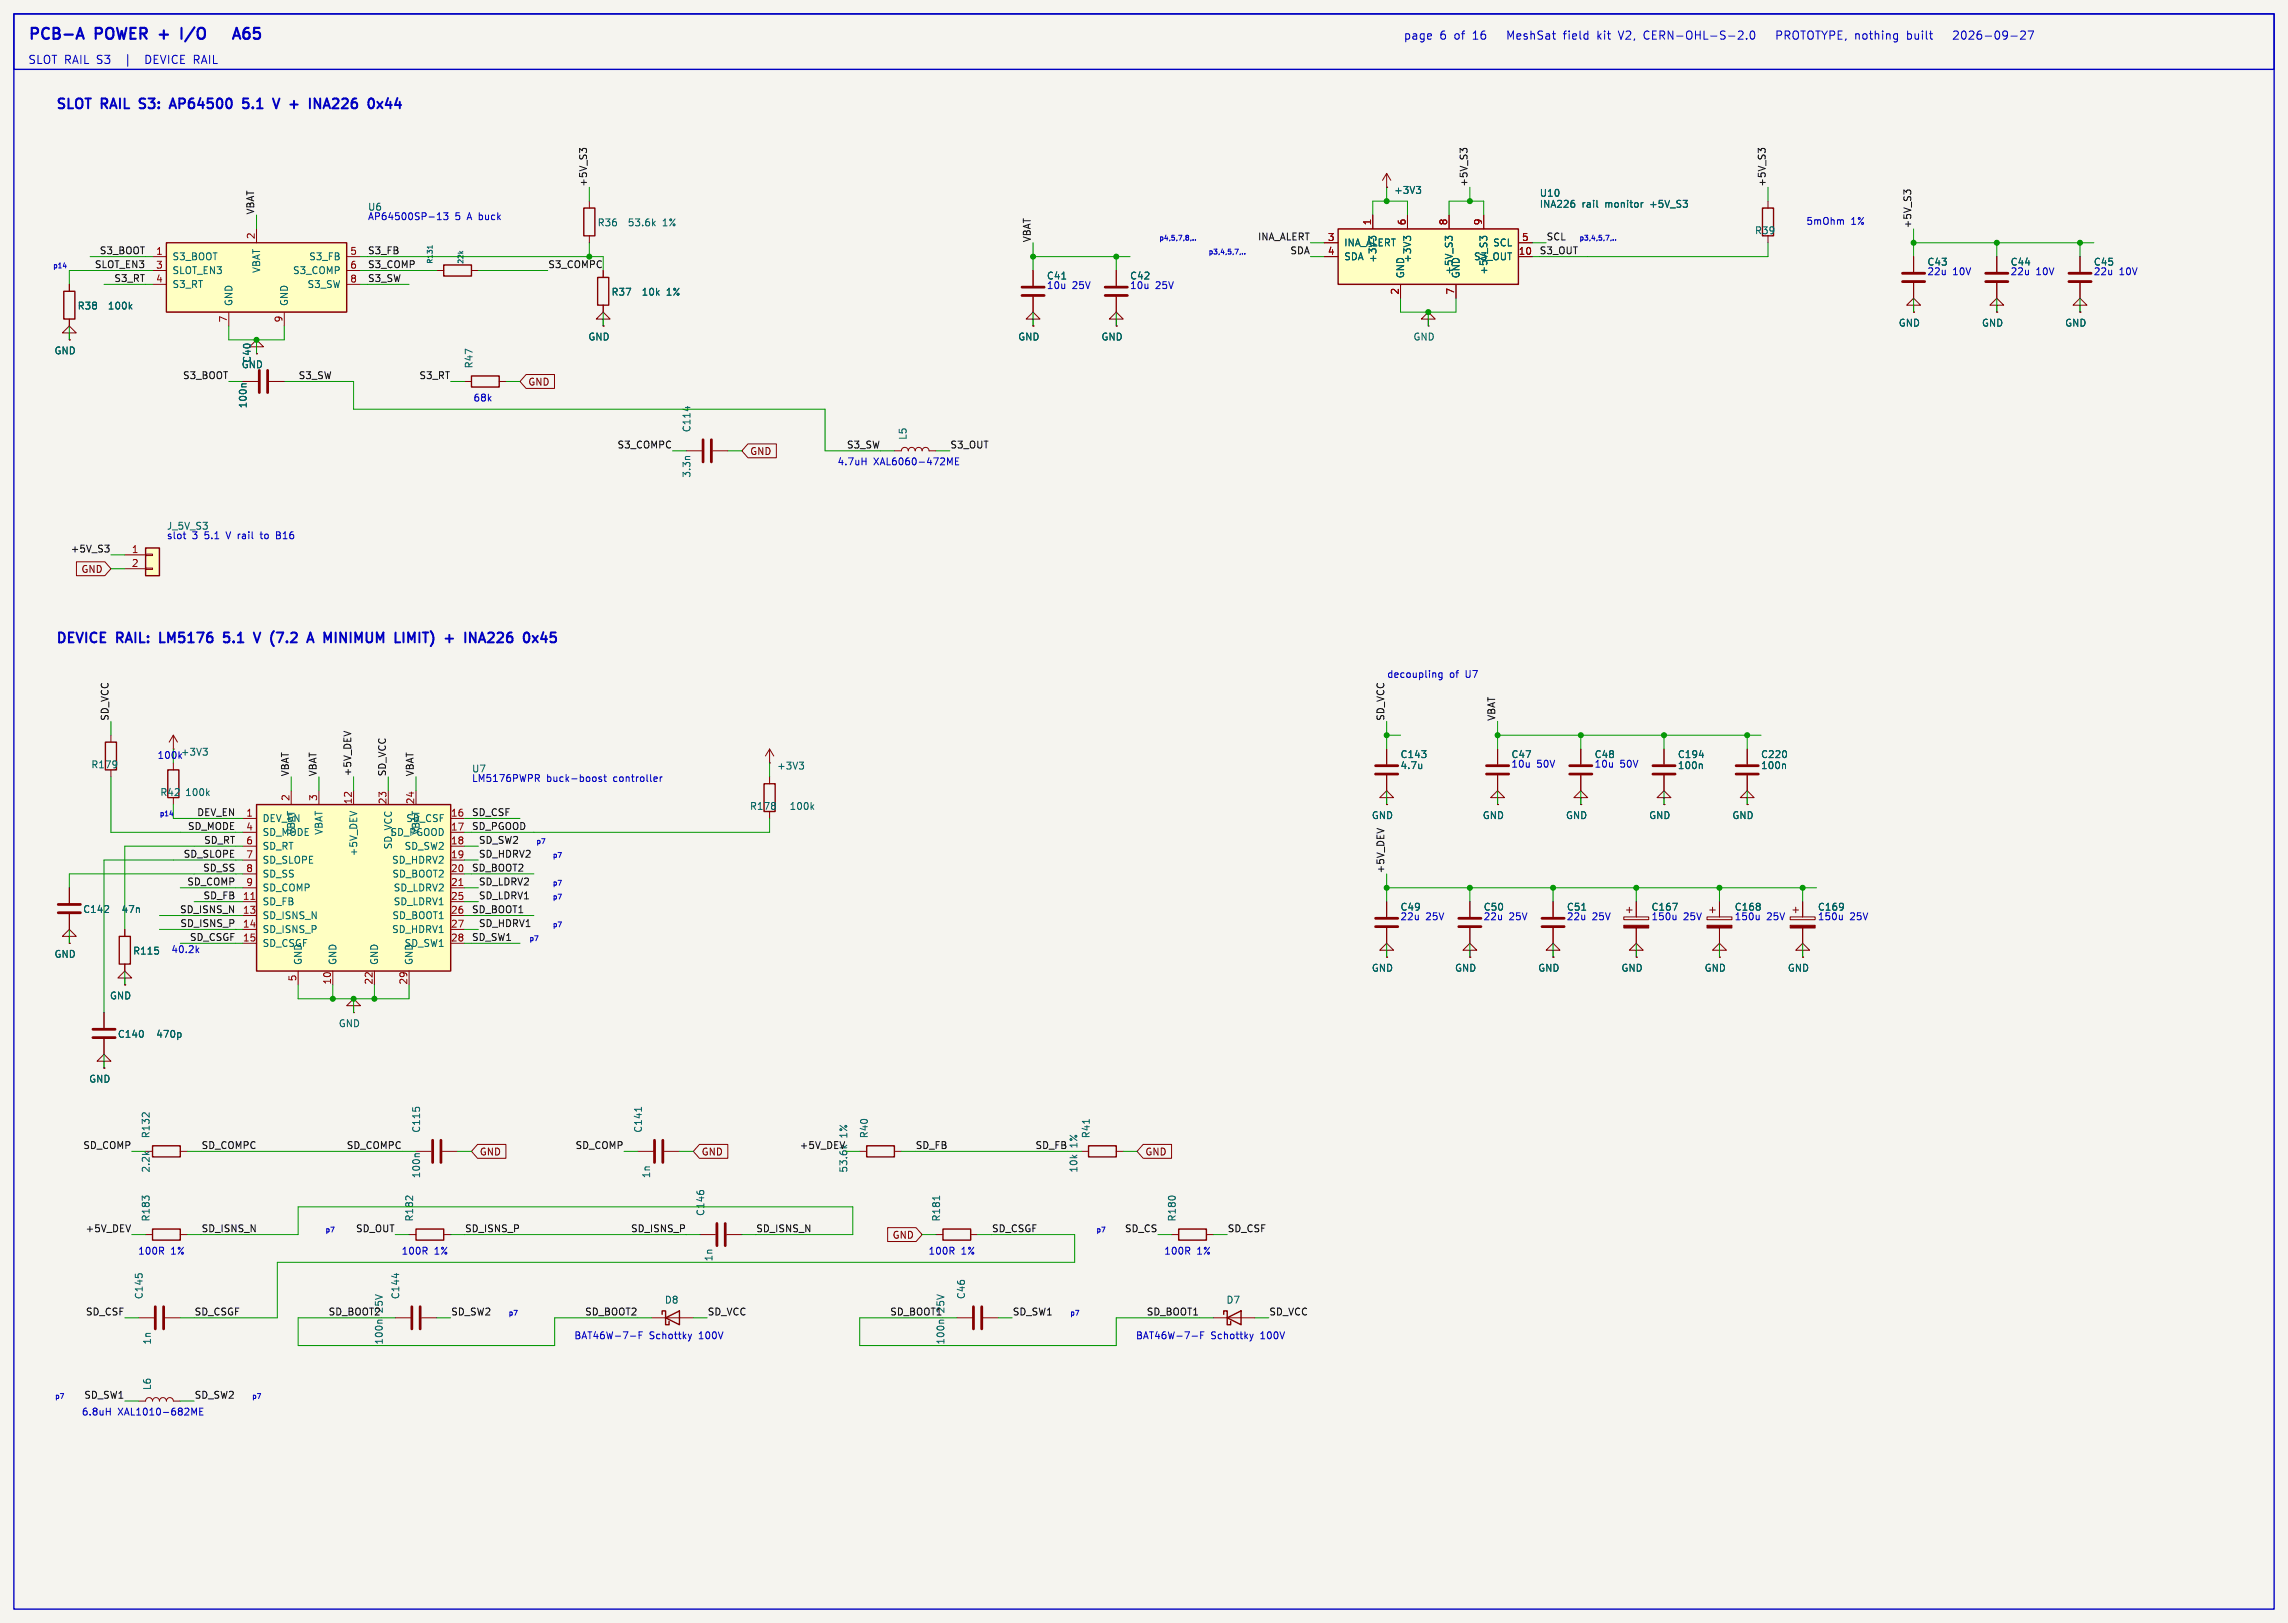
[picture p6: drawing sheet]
<svg xmlns="http://www.w3.org/2000/svg" width="419mm" height="297mm" viewBox="0 0 419 297" stroke-linecap="round" stroke-linejoin="round" font-family="sans-serif">
<defs><g id="words">
<g font-size="2.8" fill="#0000c2">
<text x="5.1" y="7.4">PCB-A</text>
<text x="17.6" y="7.4">POWER</text>
<text x="30.1" y="7.4">+</text>
<text x="34.9" y="7.4">I/O</text>
<text x="47" y="7.4">A65</text>
</g>
<g font-size="2.5" fill="#0000c2">
<text x="10.2" y="20.1">SLOT</text>
<text x="18.7" y="20.1">RAIL</text>
<text x="26.4" y="20.1">S3:</text>
<text x="32.8" y="20.1">AP64500</text>
<text x="46.8" y="20.1">5.1</text>
<text x="53.2" y="20.1">V</text>
<text x="56.8" y="20.1">+</text>
<text x="61.1" y="20.1">INA226</text>
<text x="72.7" y="20.1">0x44</text>
<text x="10.2" y="117.9">DEVICE</text>
<text x="21.5" y="117.9">RAIL:</text>
<text x="30.1" y="117.9">LM5176</text>
<text x="42.6" y="117.9">5.1</text>
<text x="49" y="117.9">V</text>
<text x="52.6" y="117.9">(7.2</text>
<text x="60.2" y="117.9">A</text>
<text x="63.8" y="117.9">MINIMUM</text>
<text x="77.5" y="117.9">LIMIT)</text>
<text x="87.4" y="117.9">+</text>
<text x="91.8" y="117.9">INA226</text>
</g>
<g font-size="2.1" fill="#0000c2">
<text x="5.1" y="11.8">SLOT RAIL S3</text>
<text x="23.2" y="11.8">|</text>
<text x="27.2" y="11.8">DEVICE RAIL</text>
<text x="257" y="7.4">page</text>
<text x="263.7" y="7.4">6</text>
<text x="266.4" y="7.4">of</text>
<text x="269.9" y="7.4">16</text>
<text x="276.7" y="7.4">MeshSat</text>
<text x="287.2" y="7.4">field</text>
<text x="293.5" y="7.4">kit</text>
<text x="297.6" y="7.4">V2,</text>
<text x="302.3" y="7.4">CERN-OHL-S-2.0</text>
<text x="327.1" y="7.4">PROTOTYPE, nothing</text>
<text x="351.3" y="7.4">built</text>
<text x="360.3" y="7.4">2026-09-27</text>
</g>
<g font-size="1.8" fill="#0f0f0f">
<text x="107.6" y="34.3" transform="rotate(-90 107.6 34.3)">+5V_S3</text>
<text x="268.9" y="34.3" transform="rotate(-90 268.9 34.3)">+5V_S3</text>
<text x="323.5" y="34.3" transform="rotate(-90 323.5 34.3)">+5V_S3</text>
<text x="46.6" y="39.4" transform="rotate(-90 46.6 39.4)">VBAT</text>
<text x="350.2" y="41.9" transform="rotate(-90 350.2 41.9)">+5V_S3</text>
<text x="18.2" y="46.6">S3_BOOT</text>
<text x="67.3" y="46.6">S3_FB</text>
<text x="188.9" y="44.5" transform="rotate(-90 188.9 44.5)">VBAT</text>
<text x="230.3" y="44.1">INA_ALERT</text>
<text x="236.3" y="46.6">SDA</text>
<text x="281.9" y="46.6">S3_OUT</text>
<text x="283.2" y="44.1">SCL</text>
<text x="17.3" y="49.2">SLOT_EN3</text>
<text x="20.8" y="51.7">S3_RT</text>
<text x="67.3" y="51.7">S3_SW</text>
<text x="67.3" y="49.2">S3_COMP</text>
<text x="100.3" y="49.2">S3_COMPC</text>
<text x="33.4" y="69.5">S3_BOOT</text>
<text x="54.6" y="69.5">S3_SW</text>
<text x="76.7" y="69.5">S3_RT</text>
<text x="113" y="82.2">S3_COMPC</text>
<text x="155" y="82.2">S3_SW</text>
<text x="174" y="82.2">S3_OUT</text>
<text x="12.9" y="101.3">+5V_S3</text>
<text x="20" y="132.1" transform="rotate(-90 20 132.1)">SD_VCC</text>
<text x="253.7" y="132.1" transform="rotate(-90 253.7 132.1)">SD_VCC</text>
<text x="274" y="132.1" transform="rotate(-90 274 132.1)">VBAT</text>
<text x="53" y="142.2" transform="rotate(-90 53 142.2)">VBAT</text>
<text x="58.1" y="142.2" transform="rotate(-90 58.1 142.2)">VBAT</text>
<text x="64.4" y="142.2" transform="rotate(-90 64.4 142.2)">+5V_DEV</text>
<text x="70.8" y="142.2" transform="rotate(-90 70.8 142.2)">SD_VCC</text>
<text x="75.9" y="142.2" transform="rotate(-90 75.9 142.2)">VBAT</text>
<text x="36" y="149.5">DEV_EN</text>
<text x="86.4" y="149.5">SD_CSF</text>
<text x="34.3" y="152.1">SD_MODE</text>
<text x="37.3" y="154.6">SD_RT</text>
<text x="86.4" y="152.1">SD_PGOOD</text>
<text x="87.6" y="154.6">SD_SW2</text>
<text x="33.5" y="157.1">SD_SLOPE</text>
<text x="37.1" y="159.7">SD_SS</text>
<text x="86.4" y="159.7">SD_BOOT2</text>
<text x="87.6" y="157.1">SD_HDRV2</text>
<text x="253.7" y="160" transform="rotate(-90 253.7 160)">+5V_DEV</text>
<text x="32.9" y="167.3">SD_ISNS_N</text>
<text x="34.2" y="162.2">SD_COMP</text>
<text x="37.2" y="164.8">SD_FB</text>
<text x="86.4" y="167.3">SD_BOOT1</text>
<text x="87.6" y="164.8">SD_LDRV1</text>
<text x="87.6" y="162.2">SD_LDRV2</text>
<text x="32.9" y="169.8">SD_ISNS_P</text>
<text x="34.7" y="172.4">SD_CSGF</text>
<text x="86.4" y="172.4">SD_SW1</text>
<text x="87.6" y="169.8">SD_HDRV1</text>
<text x="15.2" y="210.5">SD_COMP</text>
<text x="36.8" y="210.5">SD_COMPC</text>
<text x="63.4" y="210.5">SD_COMPC</text>
<text x="105.3" y="210.5">SD_COMP</text>
<text x="146.4" y="210.5">+5V_DEV</text>
<text x="167.6" y="210.5">SD_FB</text>
<text x="189.6" y="210.5">SD_FB</text>
<text x="15.6" y="225.7">+5V_DEV</text>
<text x="36.8" y="225.7">SD_ISNS_N</text>
<text x="65.1" y="225.7">SD_OUT</text>
<text x="85.1" y="225.7">SD_ISNS_P</text>
<text x="115.5" y="225.7">SD_ISNS_P</text>
<text x="138.4" y="225.7">SD_ISNS_N</text>
<text x="181.6" y="225.7">SD_CSGF</text>
<text x="206" y="225.7">SD_CS</text>
<text x="224.8" y="225.7">SD_CSF</text>
<text x="15.6" y="241">SD_CSF</text>
<text x="35.6" y="241">SD_CSGF</text>
<text x="60.1" y="241">SD_BOOT2</text>
<text x="70.3" y="240.4" transform="rotate(-90 70.3 240.4)">25V</text>
<text x="82.6" y="241">SD_SW2</text>
<text x="107.1" y="241">SD_BOOT2</text>
<text x="129.5" y="241">SD_VCC</text>
<text x="163" y="241">SD_BOOT1</text>
<text x="173.2" y="240.4" transform="rotate(-90 173.2 240.4)">25V</text>
<text x="185.4" y="241">SD_SW1</text>
<text x="210" y="241">SD_BOOT1</text>
<text x="232.4" y="241">SD_VCC</text>
<text x="15.3" y="256.2">SD_SW1</text>
<text x="35.6" y="256.2">SD_SW2</text>
</g>
<g font-size="1.8" fill="#006464">
<text x="255.3" y="35.7">+3V3</text>
<text x="109.4" y="41.6">R36</text>
<text x="114.9" y="41.6">53.6k</text>
<text x="121.3" y="41.6">1%</text>
<text x="281.9" y="36.2">U10</text>
<text x="281.9" y="38.2">INA226</text>
<text x="289.8" y="38.2">rail</text>
<text x="294.1" y="38.2">monitor</text>
<text x="302.6" y="38.2">+5V_S3</text>
<text x="31.5" y="47.9">S3_BOOT</text>
<text x="56.5" y="47.9">S3_FB</text>
<text x="246.1" y="45.3">INA_ALERT</text>
<text x="246.1" y="47.9">SDA</text>
<text x="269.9" y="47.9">S3_OUT</text>
<text x="273.4" y="45.3">SCL</text>
<text x="321.4" y="43.1">R39</text>
<text x="31.5" y="50.4">SLOT_EN3</text>
<text x="31.5" y="52.9">S3_RT</text>
<text x="47.9" y="50.1" transform="rotate(-90 47.9 50.1)">VBAT</text>
<text x="53.6" y="50.4">S3_COMP</text>
<text x="56.2" y="52.9">S3_SW</text>
<text x="191.7" y="51.4">C41</text>
<text x="206.9" y="51.4">C42</text>
<text x="252.3" y="48.2" transform="rotate(-90 252.3 48.2)">+3V3</text>
<text x="257.4" y="51.1" transform="rotate(-90 257.4 51.1)">GND</text>
<text x="258.7" y="48.2" transform="rotate(-90 258.7 48.2)">+3V3</text>
<text x="266.3" y="50.4" transform="rotate(-90 266.3 50.4)">+5V_S3</text>
<text x="267.6" y="51.1" transform="rotate(-90 267.6 51.1)">GND</text>
<text x="272.6" y="50.4" transform="rotate(-90 272.6 50.4)">+5V_S3</text>
<text x="353" y="48.8">C43</text>
<text x="368.2" y="48.8">C44</text>
<text x="383.4" y="48.8">C45</text>
<text x="14.1" y="56.9">R38</text>
<text x="19.6" y="56.9">100k</text>
<text x="42.8" y="56.1" transform="rotate(-90 42.8 56.1)">GND</text>
<text x="52.9" y="56.1" transform="rotate(-90 52.9 56.1)">GND</text>
<text x="111.9" y="54.3">R37</text>
<text x="117.4" y="54.3">10k</text>
<text x="122.1" y="54.3">1%</text>
<text x="9.9" y="65.1">GND</text>
<text x="107.7" y="62.5">GND</text>
<text x="186.4" y="62.5">GND</text>
<text x="201.7" y="62.5">GND</text>
<text x="258.8" y="62.5">GND</text>
<text x="347.7" y="60">GND</text>
<text x="362.9" y="60">GND</text>
<text x="378.2" y="60">GND</text>
<text x="44.2" y="67.6">GND</text>
<text x="46.1" y="66.5" transform="rotate(-90 46.1 66.5)">C40</text>
<text x="86.8" y="67.6" transform="rotate(-90 86.8 67.6)">R47</text>
<text x="45.4" y="74.9" transform="rotate(-90 45.4 74.9)">100n</text>
<text x="126.7" y="79.2" transform="rotate(-90 126.7 79.2)">C114</text>
<text x="166.3" y="80.6" transform="rotate(-90 166.3 80.6)">L5</text>
<text x="126.7" y="87.6" transform="rotate(-90 126.7 87.6)">3.3n</text>
<text x="16.6" y="140.9">R179</text>
<text x="86.4" y="141.6">U7</text>
<text x="142.2" y="141.1">+3V3</text>
<text x="256.4" y="139">C143</text>
<text x="256.4" y="141">4.7u</text>
<text x="276.8" y="139">C47</text>
<text x="292" y="139">C48</text>
<text x="307.2" y="139">C194</text>
<text x="307.2" y="141">100n</text>
<text x="322.5" y="139">C220</text>
<text x="322.5" y="141">100n</text>
<text x="29.3" y="146">R42</text>
<text x="33.8" y="146">100k</text>
<text x="137.3" y="148.5">R178</text>
<text x="144.5" y="148.5">100k</text>
<text x="48" y="150.7">DEV_EN</text>
<text x="48" y="153.3">SD_MODE</text>
<text x="48" y="155.8">SD_RT</text>
<text x="54.2" y="153" transform="rotate(-90 54.2 153)">VBAT</text>
<text x="59.3" y="153" transform="rotate(-90 59.3 153)">VBAT</text>
<text x="71.4" y="153.3">SD_PGOOD</text>
<text x="72" y="155.6" transform="rotate(-90 72 155.6)">SD_VCC</text>
<text x="74" y="155.8">SD_SW2</text>
<text x="74.3" y="150.7">SD_CSF</text>
<text x="77.1" y="153" transform="rotate(-90 77.1 153)">VBAT</text>
<text x="251.2" y="150.2">GND</text>
<text x="271.5" y="150.2">GND</text>
<text x="286.7" y="150.2">GND</text>
<text x="302" y="150.2">GND</text>
<text x="317.2" y="150.2">GND</text>
<text x="48" y="158.3">SD_SLOPE</text>
<text x="48" y="160.9">SD_SS</text>
<text x="65.6" y="156.9" transform="rotate(-90 65.6 156.9)">+5V_DEV</text>
<text x="71.7" y="158.3">SD_HDRV2</text>
<text x="71.8" y="160.9">SD_BOOT2</text>
<text x="15.1" y="167.4">C142</text>
<text x="22.2" y="167.4">47n</text>
<text x="48" y="163.4">SD_COMP</text>
<text x="48" y="166">SD_FB</text>
<text x="72" y="163.4">SD_LDRV2</text>
<text x="72" y="166">SD_LDRV1</text>
<text x="256.4" y="166.9">C49</text>
<text x="271.7" y="166.9">C50</text>
<text x="286.9" y="166.9">C51</text>
<text x="302.4" y="166.9">C167</text>
<text x="317.7" y="166.9">C168</text>
<text x="332.9" y="166.9">C169</text>
<text x="48" y="168.5">SD_ISNS_N</text>
<text x="48" y="171">SD_ISNS_P</text>
<text x="48" y="173.6">SD_CSGF</text>
<text x="71.7" y="171">SD_HDRV1</text>
<text x="71.8" y="168.5">SD_BOOT1</text>
<text x="74" y="173.6">SD_SW1</text>
<text x="9.9" y="175.6">GND</text>
<text x="24.3" y="175">R115</text>
<text x="55.5" y="176.8" transform="rotate(-90 55.5 176.8)">GND</text>
<text x="61.8" y="176.8" transform="rotate(-90 61.8 176.8)">GND</text>
<text x="69.4" y="176.8" transform="rotate(-90 69.4 176.8)">GND</text>
<text x="75.8" y="176.8" transform="rotate(-90 75.8 176.8)">GND</text>
<text x="251.2" y="178.1">GND</text>
<text x="266.4" y="178.1">GND</text>
<text x="281.7" y="178.1">GND</text>
<text x="296.9" y="178.1">GND</text>
<text x="312.1" y="178.1">GND</text>
<text x="327.4" y="178.1">GND</text>
<text x="20" y="183.2">GND</text>
<text x="21.5" y="190.2">C140</text>
<text x="28.5" y="190.2">470p</text>
<text x="62" y="188.3">GND</text>
<text x="16.2" y="198.4">GND</text>
<text x="27.6" y="208.5" transform="rotate(-90 27.6 208.5)">R132</text>
<text x="77.1" y="207.5" transform="rotate(-90 77.1 207.5)">C115</text>
<text x="117.8" y="207.5" transform="rotate(-90 117.8 207.5)">C141</text>
<text x="155.4" y="208.4" transform="rotate(-90 155.4 208.4)">1%</text>
<text x="159.2" y="208.5" transform="rotate(-90 159.2 208.5)">R40</text>
<text x="199.8" y="208.5" transform="rotate(-90 199.8 208.5)">R41</text>
<text x="27.6" y="214.8" transform="rotate(-90 27.6 214.8)">2.2k</text>
<text x="77.1" y="215.8" transform="rotate(-90 77.1 215.8)">100n</text>
<text x="119.3" y="215.8" transform="rotate(-90 119.3 215.8)">1n</text>
<text x="155.4" y="214.8" transform="rotate(-90 155.4 214.8)">53.6k</text>
<text x="197.5" y="214.8" transform="rotate(-90 197.5 214.8)">10k</text>
<text x="197.5" y="210.2" transform="rotate(-90 197.5 210.2)">1%</text>
<text x="27.6" y="223.8" transform="rotate(-90 27.6 223.8)">R183</text>
<text x="75.9" y="223.8" transform="rotate(-90 75.9 223.8)">R182</text>
<text x="129.2" y="222.8" transform="rotate(-90 129.2 222.8)">C146</text>
<text x="172.4" y="223.8" transform="rotate(-90 172.4 223.8)">R181</text>
<text x="215.6" y="223.8" transform="rotate(-90 215.6 223.8)">R180</text>
<text x="130.7" y="231.1" transform="rotate(-90 130.7 231.1)">1n</text>
<text x="26.3" y="238" transform="rotate(-90 26.3 238)">C145</text>
<text x="73.3" y="238" transform="rotate(-90 73.3 238)">C144</text>
<text x="121.7" y="238.9">D8</text>
<text x="176.9" y="238" transform="rotate(-90 176.9 238)">C46</text>
<text x="224.6" y="238.9">D7</text>
<text x="27.8" y="246.3" transform="rotate(-90 27.8 246.3)">1n</text>
<text x="70.3" y="246.3" transform="rotate(-90 70.3 246.3)">100n</text>
<text x="173.2" y="246.3" transform="rotate(-90 173.2 246.3)">100n</text>
<text x="27.8" y="254.6" transform="rotate(-90 27.8 254.6)">L6</text>
</g>
<g font-size="1.8" fill="#0000c2">
<text x="67.3" y="40.4">AP64500SP-13</text>
<text x="67.3" y="38.8">U6</text>
<text x="83.4" y="40.4">5</text>
<text x="85.7" y="40.4">A buck</text>
<text x="330.8" y="41.3">5mOhm</text>
<text x="339" y="41.3">1%</text>
<text x="191.7" y="53">10u</text>
<text x="196.4" y="53">25V</text>
<text x="206.9" y="53">10u</text>
<text x="211.6" y="53">25V</text>
<text x="352.9" y="50.5">22u</text>
<text x="357.7" y="50.5">10V</text>
<text x="368.2" y="50.5">22u</text>
<text x="372.9" y="50.5">10V</text>
<text x="383.4" y="50.5">22u</text>
<text x="388.2" y="50.5">10V</text>
<text x="86.6" y="73.6">68k</text>
<text x="153.3" y="85.3">4.7uH</text>
<text x="160" y="85.3">XAL6060-472ME</text>
<text x="30.5" y="98.8">slot</text>
<text x="30.5" y="97.2">J_5V_S3</text>
<text x="35.2" y="98.8">3</text>
<text x="37.6" y="98.8">5.1</text>
<text x="41.8" y="98.8">V rail</text>
<text x="48.4" y="98.8">to</text>
<text x="51.5" y="98.8">B16</text>
<text x="254" y="124.2">decoupling</text>
<text x="265.5" y="124.2">of</text>
<text x="268.6" y="124.2">U7</text>
<text x="28.8" y="139">100k</text>
<text x="33" y="138.6">+3V3</text>
<text x="86.4" y="143.3">LM5176PWPR</text>
<text x="100.1" y="143.3">buck-boost</text>
<text x="112.5" y="143.3">controller</text>
<text x="276.7" y="140.6">10u</text>
<text x="281.5" y="140.6">50V</text>
<text x="292" y="140.6">10u</text>
<text x="296.7" y="140.6">50V</text>
<text x="256.4" y="168.6">22u</text>
<text x="261.2" y="168.6">25V</text>
<text x="271.7" y="168.6">22u</text>
<text x="276.4" y="168.6">25V</text>
<text x="286.9" y="168.6">22u</text>
<text x="291.6" y="168.6">25V</text>
<text x="302.4" y="168.6">150u</text>
<text x="308.4" y="168.6">25V</text>
<text x="317.7" y="168.6">150u</text>
<text x="323.6" y="168.6">25V</text>
<text x="332.9" y="168.6">150u</text>
<text x="338.8" y="168.6">25V</text>
<text x="31.3" y="174.6">40.2k</text>
<text x="25.2" y="229.8">100R</text>
<text x="31.3" y="229.8">1%</text>
<text x="73.5" y="229.8">100R</text>
<text x="79.5" y="229.8">1%</text>
<text x="170" y="229.8">100R</text>
<text x="176.1" y="229.8">1%</text>
<text x="213.2" y="229.8">100R</text>
<text x="219.2" y="229.8">1%</text>
<text x="105.1" y="245.3">BAT46W-7-F</text>
<text x="118.9" y="245.3">Schottky</text>
<text x="128.1" y="245.3">100V</text>
<text x="208" y="245.3">BAT46W-7-F</text>
<text x="221.8" y="245.3">Schottky</text>
<text x="231" y="245.3">100V</text>
<text x="14.9" y="259.3">6.8uH</text>
<text x="21.6" y="259.3">XAL1010-682ME</text>
</g>
<g font-size="1.8" fill="#a90000">
<text x="251.2" y="41.3" transform="rotate(-90 251.2 41.3)">1</text>
<text x="257.6" y="41.3" transform="rotate(-90 257.6 41.3)">6</text>
<text x="265.2" y="41.3" transform="rotate(-90 265.2 41.3)">8</text>
<text x="271.5" y="41.3" transform="rotate(-90 271.5 41.3)">9</text>
<text x="28.5" y="46.7">1</text>
<text x="46.7" y="43.9" transform="rotate(-90 46.7 43.9)">2</text>
<text x="64.1" y="46.7">5</text>
<text x="243.1" y="44.2">3</text>
<text x="243.1" y="46.7">4</text>
<text x="278.1" y="46.7">10</text>
<text x="278.7" y="44.2">5</text>
<text x="28.5" y="49.3">3</text>
<text x="28.5" y="51.8">4</text>
<text x="64.1" y="49.3">6</text>
<text x="64.1" y="51.8">8</text>
<text x="41.7" y="59.1" transform="rotate(-90 41.7 59.1)">7</text>
<text x="51.8" y="59.1" transform="rotate(-90 51.8 59.1)">9</text>
<text x="256.3" y="54" transform="rotate(-90 256.3 54)">2</text>
<text x="266.4" y="54" transform="rotate(-90 266.4 54)">7</text>
<text x="24.1" y="101.3">1</text>
<text x="24.1" y="103.9">2</text>
<text x="45" y="149.6">1</text>
<text x="53.1" y="146.8" transform="rotate(-90 53.1 146.8)">2</text>
<text x="58.2" y="146.8" transform="rotate(-90 58.2 146.8)">3</text>
<text x="64.5" y="147.4" transform="rotate(-90 64.5 147.4)">12</text>
<text x="70.9" y="147.4" transform="rotate(-90 70.9 147.4)">23</text>
<text x="75.9" y="147.4" transform="rotate(-90 75.9 147.4)">24</text>
<text x="82.5" y="149.6">16</text>
<text x="45" y="152.1">4</text>
<text x="45" y="154.7">6</text>
<text x="82.5" y="152.1">17</text>
<text x="82.5" y="154.7">18</text>
<text x="45" y="157.2">7</text>
<text x="45" y="159.8">8</text>
<text x="82.5" y="157.2">19</text>
<text x="82.5" y="159.8">20</text>
<text x="44.4" y="164.8">11</text>
<text x="44.4" y="167.4">13</text>
<text x="45" y="162.3">9</text>
<text x="82.5" y="162.3">21</text>
<text x="82.5" y="164.8">25</text>
<text x="82.5" y="167.4">26</text>
<text x="44.4" y="169.9">14</text>
<text x="44.4" y="172.5">15</text>
<text x="82.5" y="169.9">27</text>
<text x="82.5" y="172.5">28</text>
<text x="54.4" y="179.8" transform="rotate(-90 54.4 179.8)">5</text>
<text x="60.7" y="180.4" transform="rotate(-90 60.7 180.4)">10</text>
<text x="68.3" y="180.4" transform="rotate(-90 68.3 180.4)">22</text>
<text x="74.7" y="180.4" transform="rotate(-90 74.7 180.4)">29</text>
</g>
<g font-size="1.8" fill="#840000">
<text x="96.7" y="70.8">GND</text>
<text x="137.3" y="83.5">GND</text>
<text x="14.8" y="105.1">GND</text>
<text x="87.8" y="211.8">GND</text>
<text x="128.4" y="211.8">GND</text>
<text x="209.7" y="211.8">GND</text>
<text x="163.4" y="227">GND</text>
</g>
<g font-size="1.3" fill="#0000c2">
<text x="212.3" y="44.1">p4,5,7,8,..</text>
<text x="221.3" y="46.6">p3,4,5,7,..</text>
<text x="289.2" y="44.1">p3,4,5,7,..</text>
<text x="9.7" y="49.2">p14</text>
<text x="29.2" y="149.5">p14</text>
<text x="98.2" y="154.6">p7</text>
<text x="101.2" y="157.1">p7</text>
<text x="101.2" y="162.2">p7</text>
<text x="101.2" y="164.8">p7</text>
<text x="96.9" y="172.4">p7</text>
<text x="101.2" y="169.8">p7</text>
<text x="59.5" y="225.7">p7</text>
<text x="200.8" y="225.7">p7</text>
<text x="93.1" y="241">p7</text>
<text x="196" y="241">p7</text>
<text x="10" y="256.2">p7</text>
<text x="46.1" y="256.2">p7</text>
</g>
<g font-size="1.3" fill="#006464">
<text x="79.4" y="48.4" transform="rotate(-90 79.4 48.4)">R131</text>
<text x="85.1" y="48.4" transform="rotate(-90 85.1 48.4)">22k</text>
</g>
</g></defs>
<path d="M-.1 -.1h419.2v297.3h-419.2z" fill="#f5f4ef" stroke="#f5f4ef" stroke-width=".18"/>
<g fill="none" stroke="#840000" stroke-width=".18">
<path d="M107.9 36.8v1.3M107.9 43.2v1.3M110.5 58.4h1.3l-1.3-1.2-1.3 1.2h1.3v1.3M110.5 59.7h.1M110.5 49.5v1.3M110.5 55.9v1.3M204.5 58.4h1.2l-1.2-1.2-1.3 1.2h1.3v1.3M204.5 59.7h.1M204.5 49.5v2.8M204.5 54.4v2.8M261.6 58.4h1.3l-1.3-1.2-1.3 1.2h1.3v1.3M261.6 59.7h.1"/>
<path d="M125.7 82.6h2.8M130.6 82.6h2.7M163.8 82.6h1.3a.64 .64 0 0 1 .6-.7 .64 .64 0 0 1 .7 .7 .64 .64 0 0 1 .6-.7 .64 .64 0 0 1 .6 .7 .64 .64 0 0 1 .7-.7 .64 .64 0 0 1 .6 .7 .64 .64 0 0 1 .6-.7 .64 .64 0 0 1 .7 .7h1.2M304.8 137.2v2.8M304.8 142v2.8M297.4 167.9h4.6v.5h-4.6zM297.9 166.6h1.1M298.4 166.1v1M299.7 165.1v2.8M299.7 169.9v2.8"/>
</g>
<path d="M202.4 52.6h4.1M202.4 54.1h4.1M128.8 80.5v4.1M130.3 80.5v4.1M302.8 140.2h4M302.8 141.7h4" fill="none" stroke="#840000" stroke-width=".51"/>
<path d="M106.9 38.1h2.1v5.1h-2.1zM109.5 50.8h2v5.1h-2z" fill="none" stroke="#840000" stroke-width=".25"/>
<path d="M119.7 40.9l.3 .5M120 40.5l-.5 .5M126 74.4v.8M126.4 83.6h-.8M311.3 138.3h.8M311.6 139.9l.2 .2v.6M306.4 165.4h.8l-.5 1.3" fill="none" stroke="#006464" stroke-width=".18"/>
<path d="M297.4 169.4h4.6v.5h-4.6z" fill="#840000" stroke="#840000" stroke-width=".18"/>
<path d="M245.1 41.9h33v10.2h-33z" fill="#ffffc2"/>
<path d="M245.1 41.9h33v10.2h-33z" fill="none" stroke="#840000" stroke-width=".25"/>
<g fill="none" stroke="#840000" stroke-width=".18">
<path d="M251.5 39.4v2.5M254 34.3h.1M254 31.8l-.8 1.2M254 31.8l.8 1.2M254 31.8v2.5M257.8 39.4v2.5M265.4 39.4v2.5M271.8 39.4v2.5M242.6 44.5h2.5M242.6 47h2.5M256.5 52.1v2.5M266.7 52.1v2.5"/>
<path d="M278.1 44.5h2.6M278.1 47h2.6"/>
</g>
<g fill="none" stroke="#006464" stroke-width=".18">
<path d="M259.4 34.1h.8l-.4 .5M260 34.6l.2 .3v.3l-.2 .2M288.3 37.2l.2 .2-.2 .5M292.6 37.9l.1 .1M301 37.1l-.4 .3M251.3 43.7l-.5-.4v.8M251.3 43.5l.2-.2h.3l.2 .2M257.6 43.5l.2-.2h.3l.3 .2M257.6 43.7l-.5-.4v.8M265.2 43.5l.3-.2h.3l.2 .2M265.2 43.7l-.5-.4v.8M271.6 43.5l.2-.2h.3l.3 .2"/>
<path d="M271.6 43.7l-.5-.4v.8"/>
</g>
<path d="M26.7 100.3h2.5v5.1h-2.5z" fill="#ffffc2"/>
<path d="M322.8 38.1h2.1v5.1h-2.1zM11.7 53.3h2v5.1h-2zM81.3 48.5h5.1v2h-5.1zM86.4 68.8h5v2.1h-5zM26.7 100.3h2.5v5.1h-2.5zM215.9 225h5.1v2.1h-5.1zM224.2 240.7v-.7h.6v2.6h.6v-.7M224.8 241.3l2.5-1.3v2.6z" fill="none" stroke="#840000" stroke-width=".25"/>
<g fill="none" stroke="#840000" stroke-width=".18">
<path d="M323.8 36.8v1.3M12.7 52.1v1.2M12.7 58.4v1.3M80 49.5h1.3M86.4 49.5h1.2M189.2 58.4h1.3l-1.3-1.2-1.2 1.2h1.2v1.3M189.2 59.7h.1M189.2 49.5v2.8M189.2 54.4v2.8M323.8 43.2v1.3M350.5 55.9h1.3l-1.3-1.3-1.3 1.3h1.3v1.3M350.5 57.2h.1"/>
<path d="M350.5 47v2.8M350.5 51.8v2.8M365.8 55.9h1.2l-1.2-1.3-1.3 1.3h1.3v1.3M365.8 57.2h.1M365.8 47v2.8M365.8 51.8v2.8M381 55.9h1.3l-1.3-1.3-1.3 1.3h1.3v1.3M381 57.2h.1M381 47v2.8M381 51.8v2.8M12.7 61h1.3l-1.3-1.3-1.3 1.3h1.3v1.2M12.7 62.2h.1"/>
<path d="M44.4 69.9h2.8M49.3 69.9h2.8M85.1 69.9h1.3M91.4 69.9h1.3M22.9 101.6h3.8M22.9 104.1h3.8M26.7 101.5h1.2v.2h-1.2zM26.7 104h1.2v.3h-1.2zM214.6 226.1h1.3M221 226.1h1.2M222.2 241.3h7.7"/>
</g>
<path d="M23.8 56.1l.4 .5M24.2 55.7l-.5 .5M79.2 45v.5M194.5 51.1h.7M45.1 70.3h-.7l-.1 .2" fill="none" stroke="#006464" stroke-width=".18"/>
<path d="M187.2 52.6h4.1M187.2 54.1h4.1M348.5 50h4.1M348.5 51.6h4.1M363.7 50h4.1M363.7 51.6h4.1M379 50h4M379 51.6h4M47.5 67.8v4.1M49 67.8v4.1" fill="none" stroke="#840000" stroke-width=".51"/>
<path d="M30.5 44.5h33v12.7h-33z" fill="#ffffc2"/>
<path d="M30.5 44.5h33v12.7h-33zM19.3 135.9h2v5.1h-2zM30.7 141h2.1v5.1h-2.1zM21.8 171.5h2.1v5h-2.1zM27.9 209.8h5.1v2h-5.1zM27.9 225h5.1v2.1h-5.1z" fill="none" stroke="#840000" stroke-width=".25"/>
<g fill="none" stroke="#840000" stroke-width=".18">
<path d="M27.9 47h2.6M27.9 49.5h2.6M27.9 52.1h2.6M41.9 57.2v2.5M47 41.9v2.6M52.1 57.2v2.5M63.5 47h2.5M63.5 49.5h2.5M63.5 52.1h2.5M20.3 134.6v1.3M31.7 134.6l-.7 1.3M31.7 134.6l.8 1.3"/>
<path d="M31.7 134.6v2.6M31.7 139.7v1.3M20.3 141v1.2M31.7 146.1v1.2M22.9 179.1h1.2l-1.2-1.3-1.3 1.3h1.3v1.2M22.9 170.2v1.3M22.9 176.5v1.3M19 194.3h1.3l-1.3-1.3-1.2 1.3h1.2v1.3M19 195.6h.1M19 185.4v2.8M19 190.2v2.8M22.9 180.3h.1"/>
<path d="M26.7 210.8h1.2M33 210.8h1.3M76.2 210.8h2.8M81 210.8h2.8M26.7 226.1h1.2M33 226.1h1.3"/>
</g>
<path d="M17 188.5h4.1M17 190h4.1M79.2 208.8v4.1M80.8 208.8v4.1" fill="none" stroke="#840000" stroke-width=".51"/>
<path d="M37.2 137h.8l-.5 .5M37.7 137.5l.3 .2v.3l-.3 .3M38 145.2l.3 .5M38.3 144.8l-.4 .5M32.9 189.1l.3 .2v.4l-.3 .2M76.9 211.3h-.7l-.2 .1" fill="none" stroke="#006464" stroke-width=".18"/>
<path d="M47 147.3h35.5v30.5h-35.5z" fill="#ffffc2"/>
<path d="M47 147.3h35.5v30.5h-35.5zM140 143.5h2v5.1h-2zM158.7 209.8h5.1v2h-5.1zM199.4 209.8h5.1v2h-5.1zM76.2 225h5.1v2.1h-5.1zM172.7 225h5.1v2.1h-5.1zM121.3 240.7v-.7h.6v2.6h.7v-.7M121.9 241.3l2.6-1.3v2.6z" fill="none" stroke="#840000" stroke-width=".25"/>
<g fill="none" stroke="#840000" stroke-width=".18">
<path d="M251.5 39.4v2.5M254 34.3h.1M257.8 39.4v2.5M265.4 39.4v2.5M271.8 39.4v2.5M12.7 52.1v1.2M12.7 58.4v1.3M110.5 59.7h.1M110.5 49.5v1.3M110.5 55.9v1.3M189.2 59.7h.1M189.2 49.5v2.8"/>
<path d="M189.2 54.4v2.8M204.5 59.7h.1M204.5 49.5v2.8M204.5 54.4v2.8M242.6 44.5h2.5M242.6 47h2.5M256.5 52.1v2.5M266.7 52.1v2.5M278.1 44.5h2.6M278.1 47h2.6M350.5 57.2h.1M350.5 47v2.8"/>
<path d="M350.5 51.8v2.8M365.8 57.2h.1M365.8 47v2.8M365.8 51.8v2.8M381 57.2h.1M381 47v2.8M381 51.8v2.8M12.7 62.2h.1M44.4 69.9h2.8M47 63.5h1.3l-1.3-1.3-1.3 1.3h1.3v1.3M47 64.8h.1M49.3 69.9h2.8"/>
<path d="M96.4 68.6h5.2v2.5h-5.2l-1.2-1.2zM137 81.3h5.2v2.5h-5.2l-1.1-1.2zM14 102.9h5.2l1.1 1.2-1.1 1.3h-5.2zM141 139.7h.1M141 137.2l-.8 1.2M141 137.2l.7 1.2M141 137.2v2.5M254 137.2v2.8M274.3 137.2v2.8M289.6 137.2v2.8M304.8 137.2v2.8M320 137.2v2.8"/>
<path d="M44.4 149.9h2.6M44.4 152.4h2.6M44.4 154.9h2.6M44.4 157.5h2.6M53.3 144.8v2.5M58.4 144.8v2.5M64.8 144.8v2.5M71.1 144.8v2.5M76.2 144.8v2.5M82.5 149.9h2.6M82.5 152.4h2.6M82.5 154.9h2.6"/>
<path d="M82.5 157.5h2.6M141 142.2v1.3M141 148.6v1.3M254 146.1h1.3l-1.3-1.3-1.3 1.3h1.3v1.2M254 147.3h.1M254 142v2.8M274.3 146.1h1.3l-1.3-1.3-1.3 1.3h1.3v1.2M274.3 147.3h.1M274.3 142v2.8M289.6 146.1h1.2l-1.2-1.3-1.3 1.3h1.3v1.2M289.6 147.3h.1M289.6 142v2.8"/>
<path d="M304.8 146.1h1.3l-1.3-1.3-1.3 1.3h1.3v1.2M304.8 147.3h.1M304.8 142v2.8M320 146.1h1.3l-1.3-1.3-1.2 1.3h1.2v1.2M320 147.3h.1M320 142v2.8M12.7 171.5h1.3l-1.3-1.3-1.3 1.3h1.3v1.2M12.7 172.7h.1M12.7 162.6v2.8M12.7 167.4v2.8M22.9 170.2v1.3M22.9 176.5v1.3"/>
<path d="M44.4 160h2.6M44.4 162.6h2.6M44.4 165.1h2.6M44.4 167.6h2.6M44.4 170.2h2.6M44.4 172.7h2.6M54.6 177.8v2.5M61 177.8v2.5M68.6 177.8v2.5M74.9 177.8v2.5M82.5 160h2.6M82.5 162.6h2.6"/>
<path d="M82.5 165.1h2.6M82.5 167.6h2.6M82.5 170.2h2.6M82.5 172.7h2.6M254 174h1.3l-1.3-1.3-1.3 1.3h1.3v1.3M254 175.3h.1M254 165.1v2.8M254 169.9v2.8M269.2 174h1.3l-1.3-1.3-1.2 1.3h1.2v1.3M269.2 175.3h.1M269.2 165.1v2.8M269.2 169.9v2.8"/>
<path d="M284.5 174h1.2l-1.2-1.3-1.3 1.3h1.3v1.3M284.5 175.3h.1M284.5 165.1v2.8M284.5 169.9v2.8M299.7 174h1.3l-1.3-1.3-1.3 1.3h1.3v1.3M299.7 175.3h.1M299.7 165.1v2.8M299.7 169.9v2.8M312.7 167.9h4.5v.5h-4.5zM313.2 166.6h1M313.7 166.1v1M315 174h1.2l-1.2-1.3-1.3 1.3h1.3v1.3"/>
<path d="M315 175.3h.1M315 165.1v2.8M315 169.9v2.8M327.9 167.9h4.6v.5h-4.6zM328.4 166.6h1M328.9 166.1v1M330.2 174h1.3l-1.3-1.3-1.3 1.3h1.3v1.3M330.2 175.3h.1M330.2 165.1v2.8M330.2 169.9v2.8M19 195.6h.1M19 185.4v2.8"/>
<path d="M19 190.2v2.8M22.9 180.3h.1M64.8 184.2h1.2l-1.2-1.3-1.3 1.3h1.3v1.2M64.8 185.4h.1M87.5 209.5h5.2v2.6h-5.2l-1.1-1.3zM116.8 210.8h2.8M121.7 210.8h2.8M128.1 209.5h5.2v2.6h-5.2l-1.1-1.3zM157.5 210.8h1.2M163.8 210.8h1.3M198.1 210.8h1.3M204.5 210.8h1.2"/>
<path d="M209.4 209.5h5.2v2.6h-5.2l-1.1-1.3zM74.9 226.1h1.3M81.3 226.1h1.2M128.3 226.1h2.8M133.1 226.1h2.8M162.6 224.8h5.2l1.1 1.3-1.1 1.2h-5.2zM171.4 226.1h1.3M177.8 226.1h1.3M25.4 256.5h1.3a.64 .64 0 0 1 .6-.6 .64 .64 0 0 1 .6 .6 .64 .64 0 0 1 .7-.6 .64 .64 0 0 1 .6 .6 .64 .64 0 0 1 .6-.6 .64 .64 0 0 1 .7 .6 .64 .64 0 0 1 .6-.6 .64 .64 0 0 1 .6 .6h1.3M25.4 241.3h2.8M30.2 241.3h2.8M72.4 241.3h2.8"/>
<path d="M77.2 241.3h2.8M119.4 241.3h7.6M175.3 241.3h2.8M180.1 241.3h2.8"/>
</g>
<path d="M46 164.7h.7M84.1 162.1h.7" fill="none" stroke="#a90000" stroke-width=".18"/>
<g fill="none" stroke="#840000" stroke-width=".51">
<path d="M252 140.2h4M252 141.7h4M272.3 140.2h4.1M272.3 141.7h4.1M287.5 140.2h4.1M287.5 141.7h4.1M318 140.2h4.1M318 141.7h4.1M10.7 165.6h4M10.7 167.1h4M252 168.1h4M252 169.7h4"/>
<path d="M267.2 168.1h4.1M267.2 169.7h4.1M282.4 168.1h4.1M282.4 169.7h4.1M119.9 208.8v4.1M121.4 208.8v4.1M28.4 239.3v4M30 239.3v4M75.4 239.3v4M77 239.3v4M131.3 224v4.1M132.8 224v4.1"/>
<path d="M178.3 239.3v4M179.8 239.3v4"/>
</g>
<g fill="none" stroke="#006464" stroke-width=".18">
<path d="M259.4 34.1h.8l-.4 .5M260 34.6l.2 .3v.3l-.2 .2M288.3 37.2l.2 .2-.2 .5M292.6 37.9l.1 .1M301 37.1l-.4 .3M23.8 56.1l.4 .5M24.2 55.7l-.5 .5M194.5 51.1h.7M251.3 43.7l-.5-.4v.8M251.3 43.5l.2-.2h.3l.2 .2M257.6 43.5l.2-.2h.3l.3 .2M257.6 43.7l-.5-.4v.8"/>
<path d="M265.2 43.5l.3-.2h.3l.2 .2M265.2 43.7l-.5-.4v.8M271.6 43.5l.2-.2h.3l.3 .2M271.6 43.7l-.5-.4v.8M45.1 70.3h-.7l-.1 .2M146.4 139.6h.8l-.4 .4M260.4 139.9v.8M311.3 138.3h.8M311.6 139.9l.2 .2v.6M326.9 139.9l.2 .2v.6M146.9 140l.3 .3v.3l-.3 .2M148.7 147.7l.4 .5"/>
<path d="M149.1 147.4l-.5 .5M260.4 140.6v.1M289.7 166.7h.8M306.4 165.4h.8l-.5 1.3M32.9 189.1l.3 .2v.4l-.3 .2M117.5 202.8v.7M155.1 209.7l-.5 .4M172.1 219v.7M199.5 205v.7M72.6 233.2v.8M69.4 241.7l-.2 .2M172.9 241.7h-.7l-.2 .2"/>
</g>
<g fill="#840000" stroke="#840000" stroke-width=".18">
<path d="M312.7 169.4h4.5v.5h-4.5z"/>
<path d="M327.9 169.4h4.6v.5h-4.6z"/>
</g>
<path d="M106.7 27.6l-.5-.4v.8M106.7 27.4l.2-.2h.3l.2 .2M267.9 27.4l.3-.2h.3l.2 .2M267.9 27.6l-.4-.4v.8M322.6 27.4l.2-.2h.3l.2 .2M322.6 27.6l-.5-.4v.8M349.2 35.2l-.5-.4v.8M349.2 35l.3-.2h.3l.2 .2M19.2 99.8h.8l-.4 .5M19.7 100.3l.3 .2v.3l-.3 .3" fill="none" stroke="#0f0f0f" stroke-width=".18"/>
<g fill="none" stroke="#009600" stroke-width=".18">
<path d="M47 39.4v2.5M107.9 34.3v2.5M251.5 39.4v-2.6h6.3v2.6M254 34.3v2.5M265.4 39.4v-2.6h6.4v2.6M269.2 34.3v2.5M323.8 34.3v2.5M12.7 59.7v2.5M16.5 47h11.4M19 52.1h8.9M27.9 49.5h-15.2v2.6M41.9 59.7v2.5h10.2v-2.5"/>
<path d="M66 49.5h14M66 52.1h8.9M66 47h44.5v2.5M87.6 49.5h12.7M107.9 44.5v2.5M110.5 57.2v2.5M189.2 47h17.8M189.2 44.5v5M189.2 57.2v2.5M204.5 47v2.5M204.5 57.2v2.5M240 44.5h2.6"/>
<path d="M240 47h2.6M256.5 54.6v2.6h10.2v-2.6M261.6 57.2v2.5M280.7 44.5h2.5M323.8 44.5v2.5h-43.1M350.5 41.9v5.1M350.5 54.6v2.6M350.5 44.5h33M365.8 44.5v2.5M365.8 54.6v2.6M381 44.5v2.5M381 54.6v2.6"/>
<path d="M41.9 69.9h2.5M47 62.2v2.6M52.1 69.9h12.7v5h86.3v7.7h12.7M82.5 69.9h2.6M92.7 69.9h2.5M123.2 82.6h2.5M133.3 82.6h2.6M171.4 82.6h2.6M20.3 104.1h2.6M20.3 101.6h2.6M20.3 132.1v2.5M31.7 137.2v2.5"/>
<path d="M141 139.7v2.5M254 132.1v5.1M254 134.6h2.5M274.3 134.6h48.3M274.3 132.1v5.1M289.6 134.6v2.6M304.8 134.6v2.6M320 134.6v2.6M20.3 142.2v10.2h24.1M31.7 147.3v2.6h12.7M44.4 154.9h-21.5v15.3M44.4 157.5h-25.4v27.9"/>
<path d="M53.3 142.2v2.6M58.4 142.2v2.6M64.8 142.2v2.6M71.1 142.2v2.6M76.2 142.2v2.6M85.1 154.9h2.5M85.1 157.5h2.5M85.1 149.9h10.1M141 149.9v2.5h-55.9M254 144.8v2.5M274.3 144.8v2.5M289.6 144.8v2.5"/>
<path d="M304.8 144.8v2.5M320 144.8v2.5M12.7 170.2v2.5M22.9 177.8v2.5M29.2 167.6h15.2M29.2 170.2h15.2M33 162.6h11.4M33 172.7h11.4M35.6 165.1h8.8M44.4 160h-31.7v2.6M85.1 162.6h2.5M85.1 165.1h2.5"/>
<path d="M85.1 160h12.7M85.1 167.6h12.7M85.1 170.2h2.5M85.1 172.7h10.1M254 162.6h78.7M254 160v5.1M254 172.7v2.6M269.2 162.6v2.5M269.2 172.7v2.6M284.5 162.6v2.5M284.5 172.7v2.6M299.7 162.6v2.5"/>
<path d="M299.7 172.7v2.6M315 162.6v2.5M315 172.7v2.6M330.2 162.6v2.5M330.2 172.7v2.6M19 193v2.6M54.6 180.3v2.6h20.3v-2.6M61 180.3v2.6M64.8 182.9v2.5M68.6 180.3v2.6M24.1 210.8h2.6M34.3 210.8h41.9"/>
<path d="M83.8 210.8h2.6M114.3 210.8h2.5M124.5 210.8h2.5M154.9 210.8h2.6M165.1 210.8h33M205.7 210.8h2.6M24.1 226.1h2.6M34.3 226.1h20.3v-5.1h101.6v5.1h-20.3M72.4 226.1h2.5M82.5 226.1h45.8M168.9 226.1h2.5M179.1 226.1h17.7v5h-146v10.2h-17.8"/>
<path d="M212.1 226.1h2.5M222.2 226.1h2.6M22.9 241.3h2.5M22.9 256.5h2.5M33 256.5h2.6M72.4 241.3h-17.8v5.1h47v-5.1h17.8M80 241.3h2.5M127 241.3h2.5M175.3 241.3h-17.8v5.1h47v-5.1h17.7M182.9 241.3h2.5M229.9 241.3h2.5"/>
</g>
<g fill="none" stroke="#0000c2" stroke-width=".18">
<path d="M286.4 6.2h.5M292.7 5.7v1.5M292.9 6.6l.4 .6M293.3 6.2l-.6 .5M296.4 5.7l.5 1.5M301.2 6.8l.2 .3 .4 .1M301.8 5.7h-.4l-.2 .3M319.9 7v.2M320.7 5.8l.2-.1a.8 .8 0 0 1 .5 .7 .8 .8 0 0 1-.5 .8l-.2-.2-.1-.4zM325.5 6.5l.7-.1 .2-.2-.1-.4-.2-.1h-.6v1.5M349.4 6.2h.5l.2 .3v.4l-.1 .2h-.6M349.4 5.7v1.5"/>
<path d="M357.9 5.8l.5-.1 .2 .1 .1 .3-.9 1.1h.9M359.6 5.7a.94 .94 0 0 0 0 1.5M371.5 5.7h1l-.6 1.5M80.1 39.3l.4-.3v1.2M81.3 39h.7l-.4 .4 .4 .2v.5l-.2 .1-.5-.1M11.6 48.8h.6M80.1 40.2h.7M218.5 43.9v.1M219 43.9v.1M227.6 46.4v.1M228 46.4v.1M295.5 43.9v.1"/>
<path d="M295.9 43.9v.1M337.5 40.2l.2 .2v.7M33.8 98.6h.2M47.6 97.8h.5M47.8 97.4l.1 1.2M50.7 98h.4M51.1 97.4h-.4v1.2h.4M157.9 84.5h.7M158.6 83.8v1.3M173.6 83.8l.4 1 .4-1v1.3M175 84.5h.4M175.6 83.8h-.6v1.3h.6"/>
<path d="M264.1 123.2v1l-.2 .3-.3-.1M264.1 123.3l-.3-.1-.3 .2 .2 .6h.4M31.1 149.1h.6M98.4 142.5l.4 .6M98.6 141.8l.2 .3-.1 .3-.1 .1M110.2 142.3h-.3l-.2 .1v.2l.5 .1v.3h-.5M110.6 142.3h.5M110.8 141.8v1.1l.3 .2M120.3 142.3l.1 .3-.6 .1M120.9 142.3v.8M121.3 142.3l-.4 .2M36.1 174l.3 .4"/>
<path d="M36.4 173.6l-.5 .5M307 167.6v.8M307 168.3l-.2 .1M322.2 167.6v.8M322.2 168.3l-.2 .1M337.5 167.6v.8M337.5 168.3l-.2 .1M19.5 258.4h.7M20.2 257.8v1.3M35.1 257.8l.5 .9 .4-.9v1.3M36.6 258.4h.4M37.2 257.8h-.6v1.3h.6"/>
<path d="M115.5 244.7h1M117.1 244.5h.4M117.7 243.9h-.6v1.2M126.1 244.3l.3 .8M126.4 245.1l-.1 .3M126.7 244.3l-.3 .8M218.4 244.7h.9M219.9 244.5h.5M220.5 243.9h-.6v1.2M228.9 244.3l.3 .8M229.2 245.1l-.1 .3M229.5 244.3l-.3 .8"/>
</g>
<g fill="none" stroke="#0000c2" stroke-width=".36">
<path d="M25.6 19.7l.2 .1M25.7 18.2v.5M31.1 19.8l.6-1.8 .6 1.8M31.2 19.3h.9M45.5 18h-.9l-.1 .9 .3-.2 .6 .1 .1 .3v.6l-.3 .1h-.4l-.3-.1M51.2 18l-.6 1.8M59.3 19.8l.6-1.8 .6 1.8M59.4 19.3h.9M71.1 17.9l-.4 1.3h1.1M71.5 18.6v1.2M29.3 115.8v1.8h.9M41 117.4l.3 .2 .6-.1"/>
<path d="M41.9 115.8h-.8l-.1 .9 .3-.2 .6 .1M46.5 115.8l.6 1.8 .6-1.8M50.7 115.8h1.2l-.8 1.8M62.3 115.8l1.1 1.8M75.4 117.1l.6-1.3v1.8M76.8 115.8v1.8M86.1 117.6v-1.8l1 1.8M89.5 115.9h.8a.49 .49 0 0 1 .1 .7l-1.1 1h1.2M100.9 116.6l.6-.1 .4 .3v.5l-.2 .2h-.8M100.9 115.8h.9"/>
</g>
<path d="M14.2 6.5h1M14.7 5.1l.6 2M33.2 5.1v2M35.6 5l-1.7 2.6M42.7 7.1l.6-2 .7 2M42.9 6.5h.9M45.5 5.1a.79 .79 0 0 0-.9 .9v.7l.2 .3 .5 .1 .3-.2 .1-.7-.2-.2-.5-.1-.4 .3" fill="none" stroke="#0000c2" stroke-width=".4"/>
<path d="M2.5 2.5h414.1v292.1h-414.1zM2.5 2.5h414.1v10.2h-414.1z" fill="none" stroke="#0000c2" stroke-width=".25"/>
<g fill="#009600" stroke="#009600" stroke-width=".18">
<circle cx="365.8" cy="44.5" r=".46"/>
<circle cx="381" cy="44.5" r=".46"/>
<circle cx="350.5" cy="44.5" r=".46"/>
<circle cx="261.6" cy="57.2" r=".46"/>
<circle cx="269.2" cy="36.8" r=".46"/>
<circle cx="315" cy="162.6" r=".46"/>
<circle cx="299.7" cy="162.6" r=".46"/>
<circle cx="320" cy="134.6" r=".46"/>
<circle cx="304.8" cy="134.6" r=".46"/>
<circle cx="289.6" cy="134.6" r=".46"/>
<circle cx="254" cy="134.6" r=".46"/>
<circle cx="254" cy="162.6" r=".46"/>
<circle cx="284.5" cy="162.6" r=".46"/>
<circle cx="274.3" cy="134.6" r=".46"/>
<circle cx="269.2" cy="162.6" r=".46"/>
<circle cx="61" cy="182.9" r=".46"/>
<circle cx="64.8" cy="182.9" r=".46"/>
<circle cx="68.6" cy="182.9" r=".46"/>
<circle cx="254" cy="36.8" r=".46"/>
<circle cx="189.2" cy="47" r=".46"/>
<circle cx="204.5" cy="47" r=".46"/>
<circle cx="107.9" cy="47" r=".46"/>
<circle cx="330.2" cy="162.6" r=".46"/>
<circle cx="47" cy="62.2" r=".46"/>
</g>
<use href="#words"/>
</svg>
